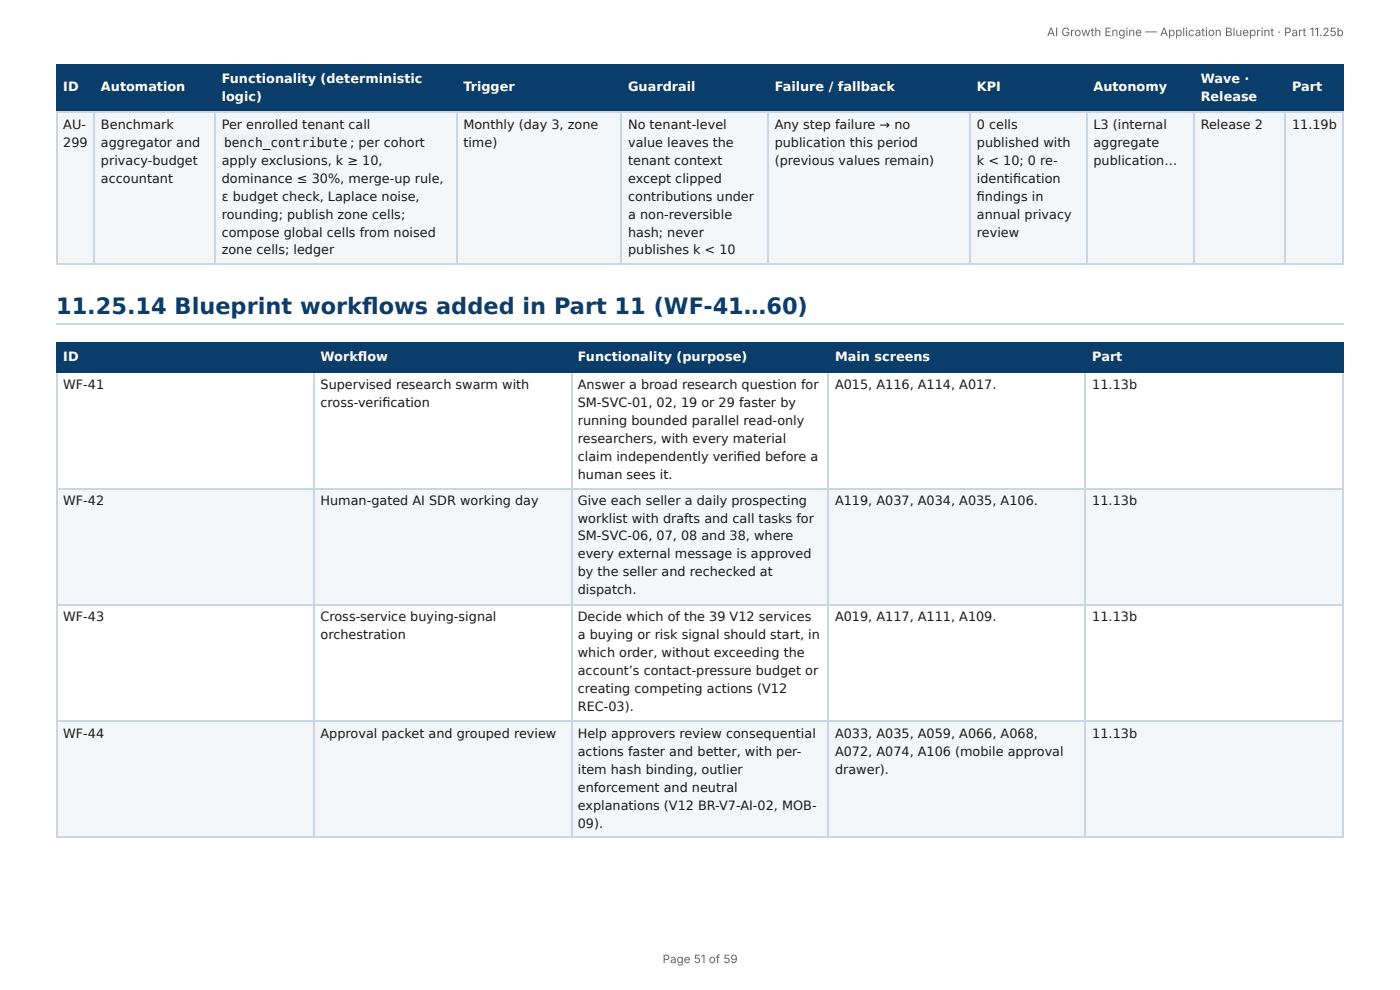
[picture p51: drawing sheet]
<svg xmlns="http://www.w3.org/2000/svg" width="297mm" height="210mm" viewBox="0 0 297 210" stroke-linecap="round" stroke-linejoin="round" font-family="sans-serif">
<defs><g id="words">
<text font-size="4.8" fill="#0b3d6b" x="11.9" y="66.7">11.25.14 Blueprint workfl ows added in Part 11 (WF-41…60)</text>
<g font-size="2.7" fill="#fff">
<text x="47.1" y="17.6">Functionality (deterministic</text>
<text x="255" y="17.6">Wave ·</text>
<text x="13.4" y="19.4">ID</text>
<text x="21.5" y="19.4">Automation</text>
<text x="47.1" y="21.4">logic)</text>
<text x="98.4" y="19.4">Trigger</text>
<text x="133.4" y="19.4">Guardrail</text>
<text x="164.5" y="19.4">Failure / fallback</text>
<text x="207.5" y="19.4">KPI</text>
<text x="232.2" y="19.4">Autonomy</text>
<text x="255" y="21.4">Release</text>
<text x="274.4" y="19.4">Part</text>
<text x="13.4" y="76.6">ID</text>
<text x="68.1" y="76.6">Workfl ow</text>
<text x="122.7" y="76.6">Functionality (purpose)</text>
<text x="177.4" y="76.6">Main screens</text>
<text x="232" y="76.6">Part</text>
</g>
<g font-size="2.7" fill="#1a1a1a">
<text x="13.4" y="27.3">AU-</text>
<text x="21.5" y="27.3">Benchmark</text>
<text x="47.1" y="27.3">Per enrolled tenant call</text>
<text x="98.4" y="27.3">Monthly (day 3, zone</text>
<text x="133.4" y="27.3">No tenant-level</text>
<text x="164.5" y="27.3">Any step failure → no</text>
<text x="207.5" y="27.3">0 cells</text>
<text x="232.2" y="27.3">L3 (internal</text>
<text x="255" y="27.3">Release 2</text>
<text x="274.4" y="27.3">11.19b</text>
<text x="13.4" y="31.1">299</text>
<text x="21.5" y="31.1">aggregator and</text>
<text x="21.5" y="35">privacy-budget</text>
<text x="47.1" y="35">apply exclusions, k ≥ 10,</text>
<text x="47.6" y="31.1">bench_contribute</text>
<text x="74.4" y="31.1">; per cohort</text>
<text x="98.4" y="31.1">time)</text>
<text x="133.4" y="31.1">value leaves the</text>
<text x="133.4" y="35">tenant context</text>
<text x="164.5" y="31.1">publication this period</text>
<text x="164.5" y="35">(previous values remain)</text>
<text x="207.5" y="31.1">published with</text>
<text x="207.5" y="35">k &lt; 10; 0 re-</text>
<text x="232.2" y="31.1">aggregate</text>
<text x="232.2" y="35">publication…</text>
<text x="21.5" y="38.8">accountant</text>
<text x="47.1" y="38.8">dominance ≤ 30%, merge-up rule,</text>
<text x="133.4" y="38.8">except clipped</text>
<text x="207.5" y="38.8">identifi cation</text>
<text x="47.1" y="42.6">ε budget check, Laplace noise,</text>
<text x="47.1" y="46.5">rounding; publish zone cells;</text>
<text x="133.4" y="42.6">contributions under</text>
<text x="133.4" y="46.5">a non-reversible</text>
<text x="207.5" y="42.6">fi ndings in</text>
<text x="207.5" y="46.5">annual privacy</text>
<text x="47.1" y="50.3">compose global cells from noised</text>
<text x="47.1" y="53.9">zone cells; ledger</text>
<text x="133.4" y="50.3">hash; never</text>
<text x="133.4" y="53.9">publishes k &lt; 10</text>
<text x="207.5" y="50.3">review</text>
<text x="13.4" y="82.5">WF-41</text>
<text x="68.1" y="82.5">Supervised research swarm with</text>
<text x="122.7" y="82.5">Answer a broad research question for</text>
<text x="177.4" y="82.5">A015, A116, A114, A017.</text>
<text x="232" y="82.5">11.13b</text>
<text x="68.1" y="86.3">cross-verifi cation</text>
<text x="122.7" y="86.3">SM-SVC-01, 02, 19 or 29 faster by</text>
<text x="122.7" y="90.2">running bounded parallel read-only</text>
<text x="122.7" y="94">researchers, with every material</text>
<text x="122.7" y="97.8">claim independently verifi ed before a</text>
<text x="122.7" y="101.7">human sees it.</text>
<text x="13.4" y="107.3">WF-42</text>
<text x="68.1" y="107.3">Human-gated AI SDR working day</text>
<text x="122.7" y="107.3">Give each seller a daily prospecting</text>
<text x="177.4" y="107.3">A119, A037, A034, A035, A106.</text>
<text x="232" y="107.3">11.13b</text>
<text x="122.7" y="111.1">worklist with drafts and call tasks for</text>
<text x="122.7" y="114.7">SM-SVC-06, 07, 08 and 38, where</text>
<text x="122.7" y="118.5">every external message is approved</text>
<text x="122.7" y="122.4">by the seller and rechecked at</text>
<text x="13.4" y="131.8">WF-43</text>
<text x="68.1" y="131.8">Cross-service buying-signal</text>
<text x="122.7" y="126.2">dispatch.</text>
<text x="122.7" y="131.8">Decide which of the 39 V12 services</text>
<text x="177.4" y="131.8">A019, A117, A111, A109.</text>
<text x="232" y="131.8">11.13b</text>
<text x="68.1" y="135.7">orchestration</text>
<text x="122.7" y="135.7">a buying or risk signal should start, in</text>
<text x="122.7" y="139.5">which order, without exceeding the</text>
<text x="122.7" y="143.3">account’s contact-pressure budget or</text>
<text x="122.7" y="147.2">creating competing actions (V12</text>
<text x="122.7" y="151">REC-03).</text>
<text x="13.4" y="156.6">WF-44</text>
<text x="68.1" y="156.6">Approval packet and grouped review</text>
<text x="122.7" y="156.6">Help approvers review consequential</text>
<text x="122.7" y="160.5">actions faster and better, with per-</text>
<text x="177.4" y="156.6">A033, A035, A059, A066, A068,</text>
<text x="177.4" y="160.5">A072, A074, A106 (mobile approval</text>
<text x="232" y="156.6">11.13b</text>
<text x="122.7" y="164.3">item hash binding, outlier</text>
<text x="177.4" y="164.3">drawer).</text>
<text x="122.7" y="168.1">enforcement and neutral</text>
<text x="122.7" y="172">explanations (V12 BR-V7-AI-02, MOB-</text>
<text x="122.7" y="175.8">09).</text>
</g>
<g font-size="2.5" fill="#666">
<text x="222.4" y="7.7">AI Growth Engine — Application Blueprint · Part 11.25b</text>
<text x="140.7" y="204.5">Page 51 of 59</text>
</g>
</g></defs>
<g fill="#0b3d6b">
<path d="M12.2 14h7.9v9.7h-7.9z"/>
<path d="M20.1 14h25.5v9.7h-25.5z"/>
<path d="M45.6 14h51.4v9.7h-51.4z"/>
<path d="M97 14h35v9.7h-35z"/>
<path d="M132 14h31.2v9.7h-31.2z"/>
<path d="M163.2 14h42.9v9.7h-42.9z"/>
<path d="M206.1 14h24.8v9.7h-24.8z"/>
<path d="M230.9 14h22.8v9.7h-22.8z"/>
<path d="M253.7 14h19.4v9.7h-19.4z"/>
<path d="M273.1 14h12.3v9.7h-12.3z"/>
</g>
<g fill="#f4f7fa">
<path d="M12.2 23.7h7.9v32.5h-7.9z"/>
<path d="M20.1 23.7h25.5v32.5h-25.5z"/>
<path d="M45.6 23.7h51.4v32.5h-51.4z"/>
<path d="M97 23.7h35v32.5h-35z"/>
<path d="M132 23.7h31.2v32.5h-31.2z"/>
<path d="M163.2 23.7h42.9v32.5h-42.9z"/>
<path d="M206.1 23.7h24.8v32.5h-24.8z"/>
<path d="M230.9 23.7h22.8v32.5h-22.8z"/>
<path d="M253.7 23.7h19.4v32.5h-19.4z"/>
<path d="M273.1 23.7h12.3v32.5h-12.3z"/>
</g>
<g fill="none" stroke="#0b3d6b" stroke-width=".26">
<path d="M11.9 13.9h273.5M12 13.8v10.2M20 13.8v10.2M45.8 13.8v10.2M97.1 13.8v10.2M131.9 13.8v10.2M163.1 13.8v10.2M206 13.8v10.2M230.8 13.8v10.2M253.5 13.8v10.2M273 13.8v10.2M285.2 13.8v10.2"/>
<path d="M11.9 23.9h273.5"/>
</g>
<g fill="none" stroke="#c9d6e3" stroke-width=".26">
<path d="M11.9 23.9h273.5M12 24v32.2M20 24v32.2M45.8 24v32.2M97.1 24v32.2M131.9 24v32.2M163.1 24v32.2M206 24v32.2M230.8 24v32.2M253.5 24v32.2M273 24v32.2M285.2 24v32.2"/>
<path d="M11.9 56.1h273.5M11.9 68.8h273.5"/>
</g>
<g fill="#0b3d6b">
<path d="M12.2 73h54.4v5.9h-54.4z"/>
<path d="M66.6 73h54.7v5.9h-54.7z"/>
<path d="M121.3 73h54.7v5.9h-54.7z"/>
<path d="M176 73h54.7v5.9h-54.7z"/>
<path d="M230.7 73h54.7v5.9h-54.7z"/>
</g>
<g fill="#f4f7fa">
<path d="M12.2 103.7h54.4v24.8h-54.4z"/>
<path d="M66.6 103.7h54.7v24.8h-54.7z"/>
<path d="M121.3 103.7h54.7v24.8h-54.7z"/>
<path d="M176 103.7h54.7v24.8h-54.7z"/>
<path d="M230.7 103.7h54.7v24.8h-54.7z"/>
<path d="M12.2 153h54.4v24.8h-54.4z"/>
<path d="M66.6 153h54.7v24.8h-54.7z"/>
<path d="M121.3 153h54.7v24.8h-54.7z"/>
<path d="M176 153h54.7v24.8h-54.7z"/>
<path d="M230.7 153h54.7v24.8h-54.7z"/>
</g>
<path d="M11.9 72.9h273.5M11.9 79.1h273.5M12 72.8v6.4M66.7 72.8v6.4M121.4 72.8v6.4M175.9 72.8v6.4M230.5 72.8v6.4M285.2 72.8v6.4" fill="none" stroke="#0b3d6b" stroke-width=".26"/>
<path d="M12 79.2v98.6M66.7 79.2v98.6M121.4 79.2v98.6M175.9 79.2v98.6M230.5 79.2v98.6M285.2 79.2v98.6M11.9 103.8h273.5M11.9 128.4h273.5M11.9 153.2h273.5M11.9 177.7h273.5" fill="none" stroke="#c9d6e3" stroke-width=".26"/>
<path d="M47.2 28.6h27.1v3.3h-27.1z" fill="#eef2f6"/>
<use href="#words"/>
</svg>
